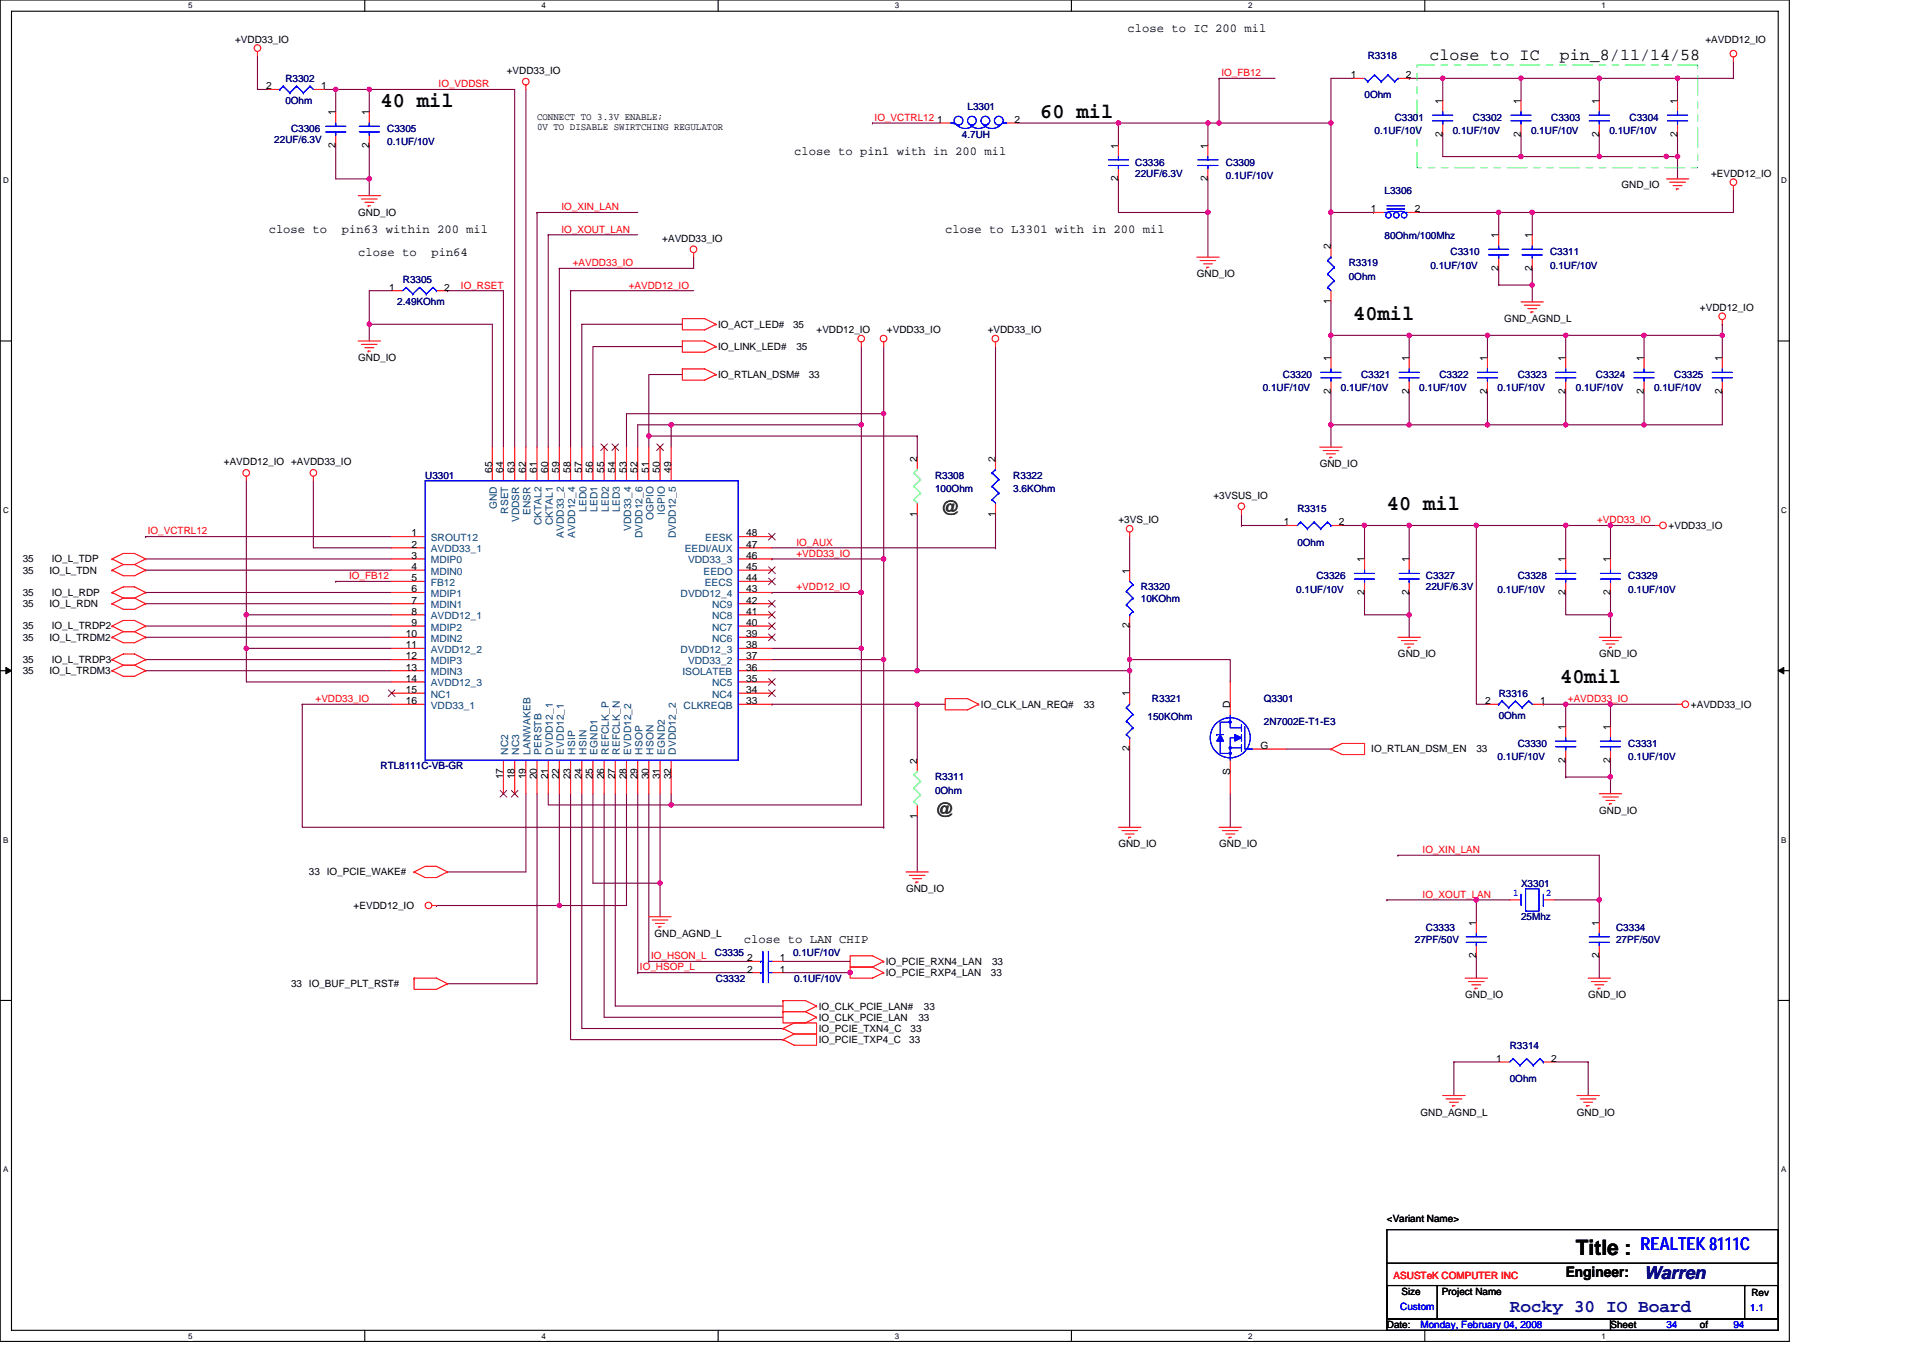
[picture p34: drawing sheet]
<svg xmlns="http://www.w3.org/2000/svg" width="297mm" height="210mm" viewBox="0 0 297 210" stroke-linecap="round" stroke-linejoin="round" font-family="sans-serif">
<defs><g id="words">
<g font-size="3.3">
<text x="58.8" y="16.6">40 mil</text>
<text x="160.7" y="18.3">60 mil</text>
<text x="209" y="49.4">40mil</text>
<text x="214.2" y="78.8">40 mil</text>
<text x="241" y="105.5">40mil</text>
<text x="243.4" y="193.9">Title :</text>
</g>
<g font-size="2.8" fill="#008000">
<text x="145.1" y="79.4">@</text>
<text x="144.3" y="126">@</text>
</g>
<text font-size="2.8" fill="#00f" x="253.4" y="193.1">REALTEK 8111C</text>
<text font-size="2.8" fill="#000080" x="254" y="197.7">Warren</text>
<text font-size="2.8" fill="#0000a0" x="233.2" y="202.6">Rocky 30 IO Board</text>
<g font-size="2.6">
<text x="220.8" y="9.3">close to IC</text>
<text x="240.9" y="9.3">pin_8/11/14/58</text>
</g>
<text font-size="2.2" x="241.8" y="197.3">Engineer:</text>
<g font-size="1.9">
<text x="174.2" y="5">close to IC 200 mil</text>
<text x="122.7" y="24">close to pin1 with in 200 mil</text>
<text x="41.5" y="36.1">close to</text>
<text x="52.8" y="36.1">pin63 within 200 mil</text>
<text x="55.3" y="39.5">close to</text>
<text x="66.6" y="39.5">pin64</text>
<text x="146" y="36.1">close to L3301 with in 200 mil</text>
<text x="114.9" y="145.8">close to LAN CHIP</text>
</g>
<g font-size="1.5">
<text x="36.3" y="6.6">+VDD33_IO</text>
<text x="78.3" y="11.4">+VDD33_IO</text>
<text x="263.4" y="6.6">+AVDD12_IO</text>
<text x="41.1" y="13.8">2</text>
<text x="49.6" y="13.8">1</text>
<text x="51.8" y="17.8" transform="rotate(-90 51.8 17.8)">1</text>
<text x="57" y="17.8" transform="rotate(-90 57 17.8)">1</text>
<text x="208.7" y="12.1">1</text>
<text x="217.1" y="12.1">2</text>
<text x="222.8" y="16.1" transform="rotate(-90 222.8 16.1)">1</text>
<text x="234.9" y="16.1" transform="rotate(-90 234.9 16.1)">1</text>
<text x="247" y="16.1" transform="rotate(-90 247 16.1)">1</text>
<text x="259.1" y="16.1" transform="rotate(-90 259.1 16.1)">1</text>
<text x="51.8" y="22.8" transform="rotate(-90 51.8 22.8)">2</text>
<text x="57" y="22.8" transform="rotate(-90 57 22.8)">2</text>
<text x="82.9" y="18.5">CONNECT TO 3.3V ENABLE;</text>
<text x="82.9" y="20.2">0V TO DISABLE SWIRTCHING REGULATOR</text>
<text x="144.8" y="19">1</text>
<text x="156.7" y="19">2</text>
<text x="172.7" y="23" transform="rotate(-90 172.7 23)">1</text>
<text x="186.6" y="23" transform="rotate(-90 186.6 23)">1</text>
<text x="222.8" y="21.1" transform="rotate(-90 222.8 21.1)">2</text>
<text x="234.9" y="21.1" transform="rotate(-90 234.9 21.1)">2</text>
<text x="247" y="21.1" transform="rotate(-90 247 21.1)">2</text>
<text x="259.1" y="21.1" transform="rotate(-90 259.1 21.1)">2</text>
<text x="172.7" y="28" transform="rotate(-90 172.7 28)">2</text>
<text x="186.6" y="28" transform="rotate(-90 186.6 28)">2</text>
<text x="250.5" y="29">GND_IO</text>
<text x="264.3" y="27.3">+EVDD12_IO</text>
<text x="55.3" y="33.4">GND_IO</text>
<text x="211.8" y="32.8">1</text>
<text x="218.5" y="32.8">2</text>
<text x="102.3" y="37.3">+AVDD33_IO</text>
<text x="205.6" y="38.5" transform="rotate(-90 205.6 38.5)">2</text>
<text x="231.5" y="41.8" transform="rotate(-90 231.5 41.8)">2</text>
<text x="231.5" y="36.8" transform="rotate(-90 231.5 36.8)">1</text>
<text x="236.7" y="41.8" transform="rotate(-90 236.7 41.8)">2</text>
<text x="236.7" y="36.8" transform="rotate(-90 236.7 36.8)">1</text>
<text x="60.1" y="44.9">1</text>
<text x="68.6" y="44.9">2</text>
<text x="184.9" y="42.9">GND_IO</text>
<text x="205.6" y="47" transform="rotate(-90 205.6 47)">1</text>
<text x="110.9" y="50.6">IO_ACT_LED#</text>
<text x="122.5" y="50.6">35</text>
<text x="126.1" y="51.5">+VDD12_IO</text>
<text x="137" y="51.5">+VDD33_IO</text>
<text x="152.6" y="51.5">+VDD33_IO</text>
<text x="232.4" y="49.8">GND_AGND_L</text>
<text x="262.6" y="48">+VDD12_IO</text>
<text x="55.3" y="55.8">GND_IO</text>
<text x="110.9" y="54.1">IO_LINK_LED#</text>
<text x="110.9" y="58.4">IO_RTLAN_DSM#</text>
<text x="123" y="54.1">35</text>
<text x="124.9" y="58.4">33</text>
<text x="205.6" y="55.8" transform="rotate(-90 205.6 55.8)">1</text>
<text x="217.7" y="55.8" transform="rotate(-90 217.7 55.8)">1</text>
<text x="229.7" y="55.8" transform="rotate(-90 229.7 55.8)">1</text>
<text x="241.8" y="55.8" transform="rotate(-90 241.8 55.8)">1</text>
<text x="253.9" y="55.8" transform="rotate(-90 253.9 55.8)">1</text>
<text x="266" y="55.8" transform="rotate(-90 266 55.8)">1</text>
<text x="205.6" y="60.8" transform="rotate(-90 205.6 60.8)">2</text>
<text x="217.7" y="60.8" transform="rotate(-90 217.7 60.8)">2</text>
<text x="229.7" y="60.8" transform="rotate(-90 229.7 60.8)">2</text>
<text x="241.8" y="60.8" transform="rotate(-90 241.8 60.8)">2</text>
<text x="253.9" y="60.8" transform="rotate(-90 253.9 60.8)">2</text>
<text x="266" y="60.8" transform="rotate(-90 266 60.8)">2</text>
<text x="34.6" y="71.9">+AVDD12_IO +AVDD33_IO</text>
<text x="141.7" y="71.4" transform="rotate(-90 141.7 71.4)">2</text>
<text x="153.8" y="71.4" transform="rotate(-90 153.8 71.4)">2</text>
<text x="76" y="73.1" transform="rotate(-90 76 73.1)">65</text>
<text x="77.7" y="73.1" transform="rotate(-90 77.7 73.1)">64</text>
<text x="79.5" y="73.1" transform="rotate(-90 79.5 73.1)">63</text>
<text x="81.2" y="73.1" transform="rotate(-90 81.2 73.1)">62</text>
<text x="82.9" y="73.1" transform="rotate(-90 82.9 73.1)">61</text>
<text x="84.7" y="73.1" transform="rotate(-90 84.7 73.1)">60</text>
<text x="86.4" y="73.1" transform="rotate(-90 86.4 73.1)">59</text>
<text x="88.1" y="73.1" transform="rotate(-90 88.1 73.1)">58</text>
<text x="89.8" y="73.1" transform="rotate(-90 89.8 73.1)">57</text>
<text x="91.6" y="73.1" transform="rotate(-90 91.6 73.1)">56</text>
<text x="93.3" y="73.1" transform="rotate(-90 93.3 73.1)">55</text>
<text x="95" y="73.1" transform="rotate(-90 95 73.1)">54</text>
<text x="96.7" y="73.1" transform="rotate(-90 96.7 73.1)">53</text>
<text x="98.5" y="73.1" transform="rotate(-90 98.5 73.1)">52</text>
<text x="100.2" y="73.1" transform="rotate(-90 100.2 73.1)">51</text>
<text x="101.9" y="73.1" transform="rotate(-90 101.9 73.1)">50</text>
<text x="103.6" y="73.1" transform="rotate(-90 103.6 73.1)">49</text>
<text x="187.4" y="77">+3VSUS_IO</text>
<text x="203.9" y="72.2">GND_IO</text>
<text x="63.6" y="82.9">1</text>
<text x="115.2" y="82.9">48</text>
<text x="141.7" y="79.8" transform="rotate(-90 141.7 79.8)">1</text>
<text x="153.8" y="79.8" transform="rotate(-90 153.8 79.8)">1</text>
<text x="172.8" y="80.9">+3VS_IO</text>
<text x="198.3" y="81.2">1</text>
<text x="206.8" y="81.2">2</text>
<text x="257.7" y="81.7">+VDD33_IO</text>
<text x="3.5" y="88.6">35</text>
<text x="3.5" y="86.9">35</text>
<text x="7.6" y="88.6">IO_L_TDN</text>
<text x="8" y="86.9">IO_L_TDP</text>
<text x="63.6" y="84.6">2</text>
<text x="63.6" y="86.3">3</text>
<text x="63.6" y="88.1">4</text>
<text x="63.6" y="89.8">5</text>
<text x="115.2" y="86.3">46</text>
<text x="115.2" y="88.1">45</text>
<text x="115.2" y="89.8">44</text>
<text x="115.2" y="84.6">47</text>
<text x="174.5" y="88.6" transform="rotate(-90 174.5 88.6)">1</text>
<text x="210.8" y="86.9" transform="rotate(-90 210.8 86.9)">1</text>
<text x="217.7" y="86.9" transform="rotate(-90 217.7 86.9)">1</text>
<text x="241.8" y="86.9" transform="rotate(-90 241.8 86.9)">1</text>
<text x="248.7" y="86.9" transform="rotate(-90 248.7 86.9)">1</text>
<text x="3.5" y="93.8">35</text>
<text x="3.5" y="92.1">35</text>
<text x="7.6" y="93.8">IO_L_RDN</text>
<text x="8" y="92.1">IO_L_RDP</text>
<text x="63.6" y="91.5">6</text>
<text x="63.6" y="93.3">7</text>
<text x="63.6" y="95">8</text>
<text x="115.2" y="95">41</text>
<text x="115.2" y="93.3">42</text>
<text x="115.2" y="91.5">43</text>
<text x="210.8" y="91.9" transform="rotate(-90 210.8 91.9)">2</text>
<text x="217.7" y="91.9" transform="rotate(-90 217.7 91.9)">2</text>
<text x="241.8" y="91.9" transform="rotate(-90 241.8 91.9)">2</text>
<text x="248.7" y="91.9" transform="rotate(-90 248.7 91.9)">2</text>
<text x="3.5" y="99">35</text>
<text x="3.5" y="97.3">35</text>
<text x="7.6" y="99">IO_L_TRDM2</text>
<text x="8" y="97.3">IO_L_TRDP2</text>
<text x="62.7" y="98.4">10</text>
<text x="62.7" y="100.2">11</text>
<text x="62.7" y="101.9">12</text>
<text x="63.6" y="96.7">9</text>
<text x="115.2" y="101.9">37</text>
<text x="115.2" y="98.4">39</text>
<text x="115.2" y="96.7">40</text>
<text x="115.2" y="100.2">38</text>
<text x="174.5" y="97.1" transform="rotate(-90 174.5 97.1)">2</text>
<text x="215.9" y="101.6">GND_IO</text>
<text x="247" y="101.6">GND_IO</text>
<text x="3.5" y="104.2">35</text>
<text x="3.5" y="102.4">35</text>
<text x="7.6" y="104.2">IO_L_TRDM3</text>
<text x="8" y="102.4">IO_L_TRDP3</text>
<text x="62.7" y="103.6">13</text>
<text x="62.7" y="105.3">14</text>
<text x="62.7" y="107.1">15</text>
<text x="115.2" y="107.1">34</text>
<text x="115.2" y="105.3">35</text>
<text x="115.2" y="103.6">36</text>
<text x="174.5" y="107.6" transform="rotate(-90 174.5 107.6)">1</text>
<text x="62.7" y="108.8">16</text>
<text x="115.2" y="108.8">33</text>
<text x="151.5" y="109.3">IO_CLK_LAN_REQ#</text>
<text x="167.4" y="109.3">33</text>
<text x="190" y="109.3" transform="rotate(-90 190 109.3)">D</text>
<text x="229.4" y="108.8">2</text>
<text x="237.9" y="108.8">1</text>
<text x="241.8" y="112.8" transform="rotate(-90 241.8 112.8)">1</text>
<text x="248.7" y="112.8" transform="rotate(-90 248.7 112.8)">1</text>
<text x="261.2" y="109.3">+AVDD33_IO</text>
<text x="141.7" y="118" transform="rotate(-90 141.7 118)">2</text>
<text x="174.5" y="116.1" transform="rotate(-90 174.5 116.1)">2</text>
<text x="190" y="119.7" transform="rotate(-90 190 119.7)">S</text>
<text x="194.7" y="115.7">G</text>
<text x="211.8" y="116.3">IO_RTLAN_DSM_EN</text>
<text x="228" y="116.3">33</text>
<text x="241.8" y="117.8" transform="rotate(-90 241.8 117.8)">2</text>
<text x="248.7" y="117.8" transform="rotate(-90 248.7 117.8)">2</text>
<text x="77.7" y="120.4" transform="rotate(-90 77.7 120.4)">17</text>
<text x="79.5" y="120.4" transform="rotate(-90 79.5 120.4)">18</text>
<text x="81.2" y="120.4" transform="rotate(-90 81.2 120.4)">19</text>
<text x="82.9" y="120.4" transform="rotate(-90 82.9 120.4)">20</text>
<text x="84.7" y="120.4" transform="rotate(-90 84.7 120.4)">21</text>
<text x="86.4" y="120.4" transform="rotate(-90 86.4 120.4)">22</text>
<text x="88.1" y="120.4" transform="rotate(-90 88.1 120.4)">23</text>
<text x="89.8" y="120.4" transform="rotate(-90 89.8 120.4)">24</text>
<text x="91.6" y="120.4" transform="rotate(-90 91.6 120.4)">25</text>
<text x="93.3" y="120.4" transform="rotate(-90 93.3 120.4)">26</text>
<text x="95" y="120.4" transform="rotate(-90 95 120.4)">27</text>
<text x="96.7" y="120.4" transform="rotate(-90 96.7 120.4)">28</text>
<text x="98.5" y="120.4" transform="rotate(-90 98.5 120.4)">29</text>
<text x="100.2" y="120.4" transform="rotate(-90 100.2 120.4)">30</text>
<text x="101.9" y="120.4" transform="rotate(-90 101.9 120.4)">31</text>
<text x="103.6" y="120.4" transform="rotate(-90 103.6 120.4)">32</text>
<text x="247" y="125.8">GND_IO</text>
<text x="141.7" y="126.5" transform="rotate(-90 141.7 126.5)">1</text>
<text x="172.8" y="130.9">GND_IO</text>
<text x="188.3" y="130.9">GND_IO</text>
<text x="47.7" y="135.3">33 IO_PCIE_WAKE#</text>
<text x="140" y="137.9">GND_IO</text>
<text x="54.6" y="140.4">+EVDD12_IO</text>
<text x="228" y="143" transform="rotate(-90 228 143)">1</text>
<text x="247" y="143" transform="rotate(-90 247 143)">1</text>
<text x="101.1" y="144.8">GND_AGND_L</text>
<text x="115.4" y="148.5">2</text>
<text x="120.4" y="148.5">1</text>
<text x="136.8" y="149.1">IO_PCIE_RXN4_LAN</text>
<text x="153.2" y="149.1">33</text>
<text x="228" y="148.1" transform="rotate(-90 228 148.1)">2</text>
<text x="247" y="148.1" transform="rotate(-90 247 148.1)">2</text>
<text x="45" y="152.5">33 IO_BUF_PLT_RST#</text>
<text x="115.4" y="150.3">2</text>
<text x="120.4" y="150.3">1</text>
<text x="126.5" y="156">IO_CLK_PCIE_LAN#</text>
<text x="136.8" y="150.8">IO_PCIE_RXP4_LAN</text>
<text x="142.7" y="156">33</text>
<text x="153.1" y="150.8">33</text>
<text x="226.3" y="154.3">GND_IO</text>
<text x="245.3" y="154.3">GND_IO</text>
<text x="126.5" y="157.7">IO_CLK_PCIE_LAN</text>
<text x="126.5" y="161.2">IO_PCIE_TXP4_C</text>
<text x="126.5" y="159.4">IO_PCIE_TXN4_C</text>
<text x="140.5" y="161.2">33</text>
<text x="140.6" y="159.4">33</text>
<text x="141.9" y="157.7">33</text>
<text x="231.1" y="164.1">1</text>
<text x="239.6" y="164.1">2</text>
<text x="219.4" y="172.4">GND_AGND_L</text>
<text x="243.6" y="172.4">GND_IO</text>
<text x="214.2" y="188.8">&lt;Variant Name&gt;</text>
<text x="216.5" y="200">Size</text>
<text x="222.7" y="200">Project Name</text>
<text x="270.5" y="200.2">Rev</text>
<text x="214.2" y="205.2">Date:</text>
<text x="248.8" y="205.2">Sheet</text>
<text x="262.6" y="205.2">of</text>
</g>
<g font-size="1.5" fill="#f00">
<text x="188.7" y="11.8">IO_FB12</text>
<text x="67.8" y="13.5">IO_VDDSR</text>
<text x="135.1" y="18.7">IO_VCTRL12</text>
<text x="86.7" y="32.5">IO_XIN_LAN</text>
<text x="86.7" y="35.9">IO_XOUT_LAN</text>
<text x="88.5" y="41.1">+AVDD33_IO</text>
<text x="71.2" y="44.6">IO_RSET</text>
<text x="97.1" y="44.6">+AVDD12_IO</text>
<text x="22.8" y="82.6">IO_VCTRL12</text>
<text x="246.7" y="80.9">+VDD33_IO</text>
<text x="53.9" y="89.5">IO_FB12</text>
<text x="123" y="86">+VDD33_IO</text>
<text x="123" y="84.3">IO_AUX</text>
<text x="123" y="91.2">+VDD12_IO</text>
<text x="48.7" y="108.5">+VDD33_IO</text>
<text x="242.2" y="108.5">+AVDD33_IO</text>
<text x="219.7" y="131.8">IO_XIN_LAN</text>
<text x="219.7" y="138.7">IO_XOUT_LAN</text>
<text x="98.8" y="149.9">IO_HSOP_L</text>
<text x="100.6" y="148.2">IO_HSON_L</text>
<text x="215.3" y="197.6">ASUSTeK COMPUTER INC</text>
</g>
<g font-size="1.5" fill="#000080">
<text x="211.3" y="9.2">R3318</text>
<text x="44.1" y="12.6">R3302</text>
<text x="44.1" y="16.1">0Ohm</text>
<text x="149.5" y="17">L3301</text>
<text x="210.8" y="15.2">0Ohm</text>
<text x="42.4" y="22.1">22UF/6.3V</text>
<text x="45" y="20.4">C3306</text>
<text x="59.8" y="20.4">C3305</text>
<text x="59.8" y="22.5">0.1UF/10V</text>
<text x="148.6" y="21.3">4.7UH</text>
<text x="212.3" y="20.7">0.1UF/10V</text>
<text x="215.4" y="18.7">C3301</text>
<text x="224.4" y="20.7">0.1UF/10V</text>
<text x="227.5" y="18.7">C3302</text>
<text x="236.5" y="20.7">0.1UF/10V</text>
<text x="239.6" y="18.7">C3303</text>
<text x="248.6" y="20.7">0.1UF/10V</text>
<text x="251.7" y="18.7">C3304</text>
<text x="175.4" y="25.6">C3336</text>
<text x="175.4" y="27.3">22UF/6.3V</text>
<text x="189.4" y="25.6">C3309</text>
<text x="189.4" y="27.7">0.1UF/10V</text>
<text x="213.9" y="29.9">L3306</text>
<text x="208.3" y="41.1">R3319</text>
<text x="213.9" y="37">80Ohm/100Mhz</text>
<text x="221" y="41.5">0.1UF/10V</text>
<text x="224.1" y="39.4">C3310</text>
<text x="239.4" y="39.4">C3311</text>
<text x="239.4" y="41.5">0.1UF/10V</text>
<text x="61.4" y="47.2">2.49KOhm</text>
<text x="62.2" y="43.7">R3305</text>
<text x="208.3" y="43.2">0Ohm</text>
<text x="198.2" y="58.4">C3320</text>
<text x="210.2" y="58.4">C3321</text>
<text x="222.3" y="58.4">C3322</text>
<text x="234.4" y="58.4">C3323</text>
<text x="246.5" y="58.4">C3324</text>
<text x="258.6" y="58.4">C3325</text>
<text x="195" y="60.5">0.1UF/10V</text>
<text x="207.1" y="60.5">0.1UF/10V</text>
<text x="219.2" y="60.5">0.1UF/10V</text>
<text x="231.3" y="60.5">0.1UF/10V</text>
<text x="243.4" y="60.5">0.1UF/10V</text>
<text x="255.5" y="60.5">0.1UF/10V</text>
<text x="65.7" y="74">U3301</text>
<text x="144.4" y="74">R3308</text>
<text x="144.4" y="76">100Ohm</text>
<text x="156.5" y="74">R3322</text>
<text x="156.5" y="76">3.6KOhm</text>
<text x="200.4" y="79.1">R3315</text>
<text x="200.4" y="84.3">0Ohm</text>
<text x="203.3" y="89.5">C3326</text>
<text x="220.3" y="89.5">C3327</text>
<text x="234.4" y="89.5">C3328</text>
<text x="251.5" y="89.5">C3329</text>
<text x="176.2" y="91.2">R3320</text>
<text x="176.2" y="92.9">10KOhm</text>
<text x="200.2" y="91.6">0.1UF/10V</text>
<text x="220.3" y="91.2">22UF/6.3V</text>
<text x="231.3" y="91.6">0.1UF/10V</text>
<text x="251.5" y="91.6">0.1UF/10V</text>
<text x="231.5" y="107.6">R3316</text>
<text x="177.3" y="111.3">150KOhm</text>
<text x="177.9" y="108.5">R3321</text>
<text x="195.2" y="108.5">Q3301</text>
<text x="195.2" y="112">2N7002E-T1-E3</text>
<text x="231.5" y="111.1">0Ohm</text>
<text x="58.8" y="118.9">RTL8111C-VB-GR</text>
<text x="231.3" y="117.5">0.1UF/10V</text>
<text x="234.4" y="115.4">C3330</text>
<text x="251.5" y="115.4">C3331</text>
<text x="251.5" y="117.5">0.1UF/10V</text>
<text x="144.4" y="120.6">R3311</text>
<text x="144.4" y="122.7">0Ohm</text>
<text x="234.9" y="137">X3301</text>
<text x="220.3" y="143.9">C3333</text>
<text x="234.9" y="142.2">25Mhz</text>
<text x="249.6" y="143.9">C3334</text>
<text x="110.4" y="147.7">C3335</text>
<text x="122.5" y="147.7">0.1UF/10V</text>
<text x="218.5" y="145.6">27PF/50V</text>
<text x="249.6" y="145.6">27PF/50V</text>
<text x="110.6" y="151.7">C3332</text>
<text x="122.7" y="151.7">0.1UF/10V</text>
<text x="233.2" y="162">R3314</text>
<text x="233.2" y="167.2">0Ohm</text>
</g>
<g font-size="1.5" fill="#004080">
<text x="66.5" y="83.6">SROUT12</text>
<text x="76.8" y="78.7" transform="rotate(-90 76.8 78.7)">GND</text>
<text x="78.5" y="79.4" transform="rotate(-90 78.5 79.4)">RSET</text>
<text x="80.2" y="80.7" transform="rotate(-90 80.2 80.7)">VDDSR</text>
<text x="82" y="79.5" transform="rotate(-90 82 79.5)">ENSR</text>
<text x="83.7" y="81.2" transform="rotate(-90 83.7 81.2)">CKTAL2</text>
<text x="85.4" y="81.2" transform="rotate(-90 85.4 81.2)">CKTAL1</text>
<text x="87.1" y="83.1" transform="rotate(-90 87.1 83.1)">AVDD33_2</text>
<text x="88.9" y="83.1" transform="rotate(-90 88.9 83.1)">AVDD12_4</text>
<text x="90.6" y="79.1" transform="rotate(-90 90.6 79.1)">LED0</text>
<text x="92.3" y="79.1" transform="rotate(-90 92.3 79.1)">LED1</text>
<text x="94" y="79.1" transform="rotate(-90 94 79.1)">LED2</text>
<text x="95.8" y="79.1" transform="rotate(-90 95.8 79.1)">LED3</text>
<text x="97.5" y="82" transform="rotate(-90 97.5 82)">VDD33_4</text>
<text x="99.2" y="83.2" transform="rotate(-90 99.2 83.2)">DVDD12_6</text>
<text x="100.9" y="80.3" transform="rotate(-90 100.9 80.3)">OGPIO</text>
<text x="102.7" y="79.5" transform="rotate(-90 102.7 79.5)">IGPIO</text>
<text x="104.4" y="83.2" transform="rotate(-90 104.4 83.2)">DVDD12_5</text>
<text x="108.9" y="83.6">EESK</text>
<text x="66.5" y="85.3">AVDD33_1</text>
<text x="66.5" y="87.1">MDIP0</text>
<text x="66.5" y="88.8">MDIN0</text>
<text x="105.8" y="85.3">EEDI/AUX</text>
<text x="106.3" y="87.1">VDD33_3</text>
<text x="108.7" y="88.8">EEDO</text>
<text x="66.5" y="90.5">FB12</text>
<text x="66.5" y="92.2">MDIP1</text>
<text x="66.5" y="94">MDIN1</text>
<text x="66.5" y="95.7">AVDD12_1</text>
<text x="105.1" y="92.2">DVDD12_4</text>
<text x="108.9" y="90.5">EECS</text>
<text x="110" y="95.7">NC8</text>
<text x="110" y="94">NC9</text>
<text x="66.5" y="97.4">MDIP2</text>
<text x="66.5" y="99.2">MDIN2</text>
<text x="66.5" y="100.9">AVDD12_2</text>
<text x="105.1" y="100.9">DVDD12_3</text>
<text x="110" y="99.2">NC6</text>
<text x="110" y="97.4">NC7</text>
<text x="66.5" y="102.6">MDIP3</text>
<text x="66.5" y="104.3">MDIN3</text>
<text x="66.5" y="106.1">AVDD12_3</text>
<text x="66.5" y="107.8">NC1</text>
<text x="105.4" y="104.3">ISOLATEB</text>
<text x="106.3" y="102.6">VDD33_2</text>
<text x="110" y="107.8">NC4</text>
<text x="110" y="106.1">NC5</text>
<text x="66.5" y="109.5">VDD33_1</text>
<text x="105.6" y="109.5">CLKREQB</text>
<text x="78.5" y="116.6" transform="rotate(-90 78.5 116.6)">NC2</text>
<text x="80.2" y="116.6" transform="rotate(-90 80.2 116.6)">NC3</text>
<text x="82" y="116.6" transform="rotate(-90 82 116.6)">LANWAKEB</text>
<text x="83.7" y="116.6" transform="rotate(-90 83.7 116.6)">PERSTB</text>
<text x="85.4" y="116.6" transform="rotate(-90 85.4 116.6)">DVDD12_1</text>
<text x="87.1" y="116.6" transform="rotate(-90 87.1 116.6)">EVDD12_1</text>
<text x="88.9" y="116.6" transform="rotate(-90 88.9 116.6)">HSIP</text>
<text x="90.6" y="116.6" transform="rotate(-90 90.6 116.6)">HSIN</text>
<text x="92.3" y="116.6" transform="rotate(-90 92.3 116.6)">EGND1</text>
<text x="94" y="116.6" transform="rotate(-90 94 116.6)">REFCLK_P</text>
<text x="95.8" y="116.6" transform="rotate(-90 95.8 116.6)">REFCLK_N</text>
<text x="97.5" y="116.6" transform="rotate(-90 97.5 116.6)">EVDD12_2</text>
<text x="99.2" y="116.6" transform="rotate(-90 99.2 116.6)">HSOP</text>
<text x="100.9" y="116.6" transform="rotate(-90 100.9 116.6)">HSON</text>
<text x="102.7" y="116.6" transform="rotate(-90 102.7 116.6)">EGND2</text>
<text x="104.4" y="116.6" transform="rotate(-90 104.4 116.6)">DVDD12_2</text>
</g>
<g font-size="1.5" fill="#00f">
<text x="233.7" y="138.4">1</text>
<text x="238.8" y="138.4">2</text>
<text x="216.3" y="202.5">Custom</text>
<text x="270.4" y="202.6">1.1</text>
<text x="219.4" y="205.2">Monday, February 04, 2008</text>
<text x="257.4" y="205.2">34</text>
<text x="267.8" y="205.2">94</text>
</g>
<g font-size="1.2">
<text x="29.1" y="1.3">5</text>
<text x="83.6" y="1.3">4</text>
<text x="138.2" y="1.3">3</text>
<text x="192.8" y="1.3">2</text>
<text x="247.4" y="1.3">1</text>
<text x=".5" y="28.3">D</text>
<text x="275.1" y="28.3">D</text>
<text x=".5" y="79.2">C</text>
<text x="275.1" y="79.2">C</text>
<text x=".5" y="130.2">B</text>
<text x="275.1" y="130.2">B</text>
<text x=".5" y="181.1">A</text>
<text x="275.1" y="181.1">A</text>
<text x="29.1" y="206.8">5</text>
<text x="83.6" y="206.8">4</text>
<text x="138.2" y="206.8">3</text>
<text x="192.8" y="206.8">2</text>
<text x="247.4" y="206.8">1</text>
</g>
</g></defs>
<path d="M0 0h276.4v207.3h-276.4zM1.8 1.7h272.9v203.8h-272.9z" fill="none" stroke="#000" stroke-width=".17"/>
<g fill="#fff">
<path d="M29.1 .2h.6v1.4h-.6z"/>
<path d="M29.1 205.7h.6v1.4h-.6z"/>
</g>
<path d="M56.3 0v1.7M56.3 205.5v1.8" fill="none" stroke="#000" stroke-width=".17"/>
<g fill="#fff">
<path d="M83.6 .2h.7v1.4h-.7z"/>
<path d="M83.6 205.7h.7v1.4h-.7z"/>
</g>
<path d="M110.9 0v1.7M110.9 205.5v1.8" fill="none" stroke="#000" stroke-width=".17"/>
<g fill="#fff">
<path d="M138.2 .2h.7v1.4h-.7z"/>
<path d="M138.2 205.7h.7v1.4h-.7z"/>
</g>
<path d="M165.5 0v1.7M165.5 205.5v1.8" fill="none" stroke="#000" stroke-width=".17"/>
<g fill="#fff">
<path d="M192.8 .2h.6v1.4h-.6z"/>
<path d="M192.8 205.7h.6v1.4h-.6z"/>
</g>
<path d="M220.1 0v1.7M220.1 205.5v1.8" fill="none" stroke="#000" stroke-width=".17"/>
<g fill="#fff">
<path d="M247.4 .2h.6v1.4h-.6z"/>
<path d="M247.4 205.7h.6v1.4h-.6z"/>
<path d="M.5 27.2h.8v1.4h-.8z"/>
<path d="M275.1 27.2h.9v1.4h-.9z"/>
<path d="M.5 78.1h.8v1.4h-.8z"/>
<path d="M275.1 78.1h.9v1.4h-.9z"/>
</g>
<path d="M0 52.7h1.8M274.7 52.7h1.7" fill="none" stroke="#000" stroke-width=".17"/>
<g fill="#fff">
<path d="M.5 129.1h.8v1.4h-.8z"/>
<path d="M275.1 129.1h.8v1.4h-.8z"/>
</g>
<path d="M0 103.6h1.8M274.7 103.6h1.7" fill="none" stroke="#000" stroke-width=".17"/>
<path d="M.9 103.1l.9 .5-.9 .5zM274.7 103.6l.8-.5v1z" fill="#000" stroke="#000" stroke-width=".15"/>
<g fill="#fff">
<path d="M.5 180h.8v1.4h-.8z"/>
<path d="M275.1 180h.8v1.4h-.8z"/>
</g>
<path d="M0 154.6h1.8M274.7 154.6h1.7M214.2 190h60.5v13.8h-60.5zM214.2 195.2h60.5M214.2 198.6h7.8v5.2h-7.8zM222.2 198.6h47.3M269.5 198.6h5.2v5.2h-5.2zM269.5 198.6h.1M274.7 195.2h.1M214.2 203.8h34.6v1.7h-34.6zM248.8 203.8h25.9v1.7h-25.9z" fill="none" stroke="#000" stroke-width=".17"/>
<g fill="none" stroke="#800040" stroke-width=".17">
<path d="M39.8 8.6v5.2h1.7M50.1 13.8h1.8M51.9 13.8v3.5M51.9 13.8h.1M51.9 13.8h27.6v55.3M57 13.8v3.5M57 13.8h.1M81.2 13.8v55.3M134.8 19h.1M134.8 19h10.3M157.2 19h15.6M172.8 19v3.5"/>
<path d="M172.8 19h13.8v3.5M172.8 19h.1M186.6 19h.1M186.6 19h19M188.3 12.1h.1M188.3 19h.1M188.3 12.1v6.9M188.3 12.1h8.7M205.6 19h.1M205.6 19v13.8M209 12.1h-3.4v6.9M217.7 12.1h.1"/>
<path d="M217.7 12.1h5.2M222.9 12.1v3.5M222.9 12.1h12v3.5M234.9 12.1h12.1v3.5M234.9 12.1h.1M247 12.1h12.1v3.5M247 12.1h.1M259.1 12.1h.1M267.8 9.5v2.6h-8.7M51.9 22.5v5.1h5.1M57 27.6h.1M57 22.5v5.1"/>
<path d="M57 27.6v2.6M82.9 32.8h.1M82.9 32.8v36.3M82.9 32.8h15.6M84.7 36.3h.1M84.7 36.3v32.8M84.7 36.3h13.8M107.1 39.7v1.8h-20.7M172.8 27.6v5.2h13.8M186.6 32.8h.1M186.6 27.6v5.2M186.6 32.8v6.9"/>
<path d="M205.6 32.8v5.2M205.6 32.8h6.5M212.1 32.8h.1M219.1 32.8h12.4M222.9 20.7v3.5h12v-3.5M231.5 32.8v3.5M231.5 32.8h.1M234.9 24.2h.1M236.7 32.8v3.5M236.7 32.8h.1M247 20.7v3.5h-12.1M247 24.2h.1"/>
<path d="M247 24.2h12.1M257.4 24.2h.1M259.1 24.2v3.4M259.1 20.7v3.5M267.8 29.4v3.4h-36.3M57 50.1v2.6M57 50.1h.1M57 50.1h19v19M60.5 44.9h-3.5v5.2M69.1 44.9h.1M69.1 44.9h8.7v24.2M86.4 41.5h.1"/>
<path d="M86.4 41.5v27.6M88.1 44.9h.1M88.1 44.9v24.2M88.1 44.9h19M105.4 50.1h-15.5v19M105.4 53.6h-13.8v15.5M105.4 57.9h-5.2v9.5M133.1 53.6v12M136.5 53.6v10.3h-39.7v5.2M153.8 53.6v17.2M205.6 51.8h.1M205.6 46.7v5.1"/>
<path d="M205.6 51.8h12.1M205.6 51.8v3.5M217.7 51.8h12.1M217.7 51.8h.1M217.7 51.8v3.5M229.8 51.8h.1M229.8 51.8h12M229.8 51.8v3.5M231.5 41.5v2.5h5.2M236.7 44h.1M236.7 41.5v2.5M236.7 44v2.7"/>
<path d="M241.8 51.8h12.2M241.8 51.8h.1M241.8 51.8v3.5M254 51.8h12M254 51.8h.1M254 51.8v3.5M266 50.1h.1M266 51.8v3.5M266 50.1v1.7M38.1 74.3v20.7h22.4M48.4 74.3v10.3h12.1M103.7 65.6v3.5"/>
<path d="M103.7 65.6h-5.2v3.5M103.7 65.6h29.4M133.1 65.6h.1M133.1 65.6v34.6M136.5 63.9h.1M136.5 63.9v22.5M141.7 67.4h-41.5v1.7M141.7 67.4h.1M141.7 67.4v3.4M141.7 79.5v24.1M153.8 79.5v5.1M191.8 79.5v1.7"/>
<path d="M205.6 60.5v5.1M205.6 65.6v3.5M205.6 65.6h.1M217.7 65.6h.1M217.7 60.5v5.1h-12.1M217.7 65.6h12.1M229.8 60.5v5.1M229.8 65.6h12M241.8 60.5v5.1M241.8 65.6h.1M254 65.6h.1M254 60.5v5.1h-12.2"/>
<path d="M266 60.5v5.1h-12M22.5 98.5h38M22.5 96.7h38M22.5 93.3h38M22.5 91.5h38M22.5 88.1h38M22.5 86.4h38M22.5 82.9h.1M22.5 82.9h38M38.1 95v5.2h22.4M38.1 95h.1M51.9 89.8h.1"/>
<path d="M51.9 89.8h8.6M119.2 86.4h.1M119.2 91.5h.1M119.2 86.4h17.3M119.2 91.5h13.9M119.2 84.6h34.6M133.1 91.5h.1M136.5 86.4v15.5M153.8 84.6h.1M174.5 82.9v5.2M174.5 96.7h.1M174.5 96.7v6.9"/>
<path d="M191.8 81.2h6.9M191.8 81.2h.1M207.3 81.2h3.5v5.2M210.8 81.2h6.9v5.2M210.8 81.2h.1M210.8 91.5v3.5h6.9M217.7 81.2h.1M217.7 91.5h.1M217.7 95v3.5M217.7 81.2h10.3M217.7 91.5v3.5M228 81.2v27.6h1.8"/>
<path d="M228 81.2h.1M228 81.2h13.8v5.2M241.8 81.2h.1M241.8 91.5v3.5h7M241.8 81.2h13.9M248.8 81.2h.1M248.8 81.2v5.2M248.8 95h.1M248.8 91.5v3.5M248.8 95v3.5M22.5 103.6h38M22.5 101.9h38"/>
<path d="M38.1 100.2v5.2h22.4M38.1 100.2h.1M46.7 108.8h.1M46.7 108.8v19h89.8M46.7 108.8h13.8M119.2 108.8h.1M119.2 100.2h13.9M119.2 101.9h17.3M119.2 108.8h22.5M119.2 103.6h22.5M133.1 100.2v24.2h-29.4M136.5 101.9v25.9"/>
<path d="M141.7 108.8v8.7M141.7 108.8h4.3M141.7 103.6h.1M141.7 103.6h32.8M174.5 103.6v3.5M174.5 101.9h15.5v3.5M174.5 115.7v12.1M174.5 103.6h.1M198.7 115.7h6.9M238.4 108.8h.1M238.4 108.8h3.4M241.8 108.8v3.5"/>
<path d="M241.8 117.5v2.6M241.8 108.8h7v3.5M241.8 108.8h.1M248.8 108.8h.1M248.8 117.5v5.1M248.8 108.8h10.3M67.4 139.9h.1M81.2 122.6v12.1h-12.1M82.9 122.6v29.4h-13.8M84.7 122.6v1.8h19M86.4 122.6v17.3M88.1 122.6v38h32.8"/>
<path d="M89.9 122.6v36.3h31M91.6 122.6v13.9h10.4v-13.9M93.3 122.6v34.6h27.6M95 122.6v32.8h25.9M96.8 122.6v17.3h-29.4M98.5 122.6v27.7M100.2 122.6v25.9M102 136.5h.1M102 136.5v5.1M103.7 122.6v1.8M103.7 124.4h.1M136.5 127.8h.1"/>
<path d="M141.7 126.1v8.6M190 122.6v5.2M214.2 139h.1M214.2 139h19M215.9 132.1h31.1v6.9M215.9 132.1h.1M228 139v3.5M228 139h.1M240.1 139h6.9M241.8 120.1h.1M241.8 120.1h7M247 139h.1"/>
<path d="M247 139v3.5M98.5 150.3h.1M98.5 150.3h17.3M100.2 148.5h.1M100.2 148.5h15.6M120.9 148.5h10.4M120.9 150.3h10.4M131.3 150.3h.1M228 147.7v3.4M247 147.7v3.4M231.5 164.1h-6.9v5.2M240.1 164.1h5.2v5.2"/>
</g>
<g fill="#f0f" stroke="#f0f" stroke-width=".17">
<circle cx="247" cy="139" r=".34"/>
<circle cx="228" cy="139" r=".34"/>
<circle cx="101.9" cy="136.4" r=".34"/>
<circle cx="141.7" cy="108.8" r=".34"/>
<circle cx="103.7" cy="124.4" r=".34"/>
<circle cx="133" cy="100.2" r=".34"/>
<circle cx="133" cy="91.5" r=".34"/>
<circle cx="86.4" cy="139.9" r=".33"/>
<circle cx="57" cy="50.1" r=".34"/>
<circle cx="136.5" cy="101.9" r=".34"/>
<circle cx="228" cy="81.2" r=".34"/>
<circle cx="248.7" cy="120" r=".34"/>
<circle cx="248.7" cy="81.2" r=".34"/>
<circle cx="259.1" cy="24.2" r=".34"/>
<circle cx="257.4" cy="24.2" r=".34"/>
<circle cx="236.7" cy="44" r=".34"/>
<circle cx="253.9" cy="65.6" r=".34"/>
<circle cx="186.6" cy="32.8" r=".34"/>
<circle cx="186.6" cy="19" r=".33"/>
<circle cx="205.6" cy="51.8" r=".34"/>
<circle cx="229.8" cy="51.8" r=".34"/>
<circle cx="247" cy="12.1" r=".34"/>
<circle cx="266" cy="51.8" r=".34"/>
<circle cx="236.7" cy="32.8" r=".34"/>
<circle cx="38" cy="100.2" r=".34"/>
<circle cx="38" cy="95" r=".34"/>
<circle cx="188.3" cy="19" r=".33"/>
<circle cx="136.5" cy="86.4" r=".34"/>
<circle cx="136.5" cy="63.9" r=".34"/>
<circle cx="57" cy="27.6" r=".33"/>
<circle cx="131.3" cy="150.3" r=".34"/>
<circle cx="205.6" cy="19" r=".33"/>
<circle cx="57" cy="13.8" r=".34"/>
<circle cx="51.9" cy="13.8" r=".34"/>
<circle cx="103.7" cy="65.6" r=".34"/>
<circle cx="133" cy="65.6" r=".34"/>
<circle cx="229.8" cy="65.6" r=".34"/>
<circle cx="217.7" cy="65.6" r=".34"/>
<circle cx="231.5" cy="32.8" r=".34"/>
<circle cx="259.1" cy="12.1" r=".34"/>
<circle cx="248.7" cy="108.8" r=".34"/>
<circle cx="241.8" cy="108.8" r=".34"/>
<circle cx="205.6" cy="32.8" r=".34"/>
<circle cx="100.2" cy="67.3" r=".34"/>
<circle cx="222.8" cy="12.1" r=".34"/>
<circle cx="141.7" cy="103.6" r=".34"/>
<circle cx="174.5" cy="101.9" r=".34"/>
<circle cx="174.5" cy="103.6" r=".34"/>
<circle cx="217.7" cy="81.2" r=".34"/>
<circle cx="241.8" cy="81.2" r=".34"/>
<circle cx="248.7" cy="95" r=".34"/>
<circle cx="210.8" cy="81.2" r=".34"/>
<circle cx="217.7" cy="95" r=".34"/>
<circle cx="205.6" cy="65.6" r=".34"/>
<circle cx="217.7" cy="51.8" r=".34"/>
<circle cx="241.8" cy="51.8" r=".34"/>
<circle cx="253.9" cy="51.8" r=".34"/>
<circle cx="241.8" cy="65.6" r=".34"/>
<circle cx="234.9" cy="12.1" r=".34"/>
<circle cx="234.9" cy="24.2" r=".34"/>
<circle cx="172.8" cy="19" r=".33"/>
<circle cx="247" cy="24.2" r=".34"/>
</g>
<g fill="none" stroke="#f00" stroke-width=".17">
<path d="M39.8 8v.6M41.5 13.8h1.7M48.4 13.8h1.7M51.9 17.3v1.7M57 17.3v1.7M81.2 13.1v.7M145.1 19h1.8M155.5 19h1.7M209 12.1h1.8M215.9 12.1h1.8M222.9 15.6v1.7M222.9 19v1.7"/>
<path d="M234.9 15.6v1.7M234.9 19v1.7M247 15.6v1.7M247 19v1.7M259.1 15.6v1.7M259.1 19v1.7M267.8 8.8v.7M51.9 20.7v1.8M55.3 30.2h3.5M55.8 30.8h2.4M56.4 31.3h1.3M56.9 31.8h.1"/>
<path d="M56.9 31.8h.3M57 20.7v1.8M107.1 39.1v.6M172.8 22.5v1.7M172.8 25.9v1.7M184.9 39.7h3.4M186.6 22.5v1.7M186.6 25.9v1.7M205.6 38v1.7M212.1 32.8h1.8M217.3 32.8h1.8M231.5 36.3v1.7"/>
<path d="M231.5 39.7v1.8M236.7 36.3v1.7M236.7 39.7v1.8M257.4 27.6h3.5M257.9 28.2h2.4M258.4 28.7h1.4M258.9 29.2h.1M258.9 29.2h.4M267.8 28.7v.7M55.3 52.7h3.5M55.8 53.2h2.4M56.4 53.7h1.3"/>
<path d="M56.9 54.3h.1M56.9 54.3h.3M60.5 44.9h1.7M67.4 44.9h1.7M105.4 52.7h3.5l1.7 .9M105.4 52.7v1.7h3.5l1.7-.8M105.4 52.7h.1M105.4 49.2h3.5l1.7 .9-1.7 .9h-3.5zM105.4 57h3.5l1.7 .9M105.4 57v1.7h3.5l1.7-.8M105.4 57h.1M110.6 53.6h.1"/>
<path d="M110.6 50.1h.1M110.6 57.9h.1M133.1 52.9v.7M136.5 52.9v.7M153.8 52.9v.7M185.4 40.3h2.4M185.9 40.8h1.4M186.4 41.3h.1M186.4 41.3h.3M205.6 44.9v1.8M205.6 55.3v1.7M205.6 58.7v1.8"/>
<path d="M217.7 55.3v1.7M217.7 58.7v1.8M229.8 55.3v1.7M229.8 58.7v1.8M234.9 46.7h3.5M235.5 47.2h2.4M236 47.7h1.4M236.5 48.2h.1M236.5 48.2h.4M241.8 55.3v1.7M241.8 58.7v1.8M254 55.3v1.7"/>
<path d="M254 58.7v1.8M266 49.4v.7M266 55.3v1.7M266 58.7v1.8M38.1 73.6v.7M48.4 73.6v.7M76 69.1v5.2M77.8 69.1v5.2M79.5 69.1v5.2M81.2 69.1v5.2M82.9 69.1v5.2M84.7 69.1v5.2"/>
<path d="M86.4 69.1v5.2M88.1 69.1v5.2M89.9 69.1v5.2M91.6 69.1v5.2M93.3 69.1v5.2M95 69.1v5.2M96.8 69.1v5.2M98.5 69.1v5.2M100.2 69.1v5.2M102 69.1v5.2M103.7 69.1v5.2M141.7 70.8v1.8"/>
<path d="M141.7 77.7v1.8M153.8 70.8v1.8M153.8 77.7v1.8M191.8 78.8v.7M203.9 69.1h3.4M204.4 69.6h2.4M204.9 70.1h1.4M205.4 70.7h.1M205.4 70.7h.4M17.3 88.1l1.7 .9h1.8l1.7-.9M17.3 88.1h.1M17.3 96.7l1.7-.8h1.8l1.7 .8"/>
<path d="M17.3 96.7h.1M17.3 98.5l1.7 .8h1.8l1.7-.8M17.3 98.5h.1M17.3 93.3l1.7 .8h1.8l1.7-.8M17.3 93.3h.1M17.3 91.5l1.7-.8h1.8l1.7 .8M17.3 91.5h.1M17.3 86.4l1.7-.9h1.8l1.7 .9M17.3 86.4h.1M17.3 96.7l1.7 .9M17.3 91.5l1.7 .9M17.3 86.4l1.7 .8"/>
<path d="M19 87.2h1.8M19 97.6h1.8M19 92.4h1.8M19 87.2l-1.7 .9M19 97.6l-1.7 .9M19 92.4l-1.7 .9M20.8 87.2l1.7 .9M20.8 97.6l1.7 .9M20.8 92.4l1.7 .9M22.5 88.1h.1M22.5 96.7h.1M22.5 98.5h.1"/>
<path d="M22.5 93.3h.1M22.5 91.5h.1M22.5 86.4h.1M22.5 96.7l-1.7 .9M22.5 91.5l-1.7 .9M22.5 86.4l-1.7 .8M60.5 82.9h5.2M60.5 84.6h5.2M60.5 86.4h5.2M60.5 88.1h5.2M60.5 89.8h5.2M60.5 91.5h5.2"/>
<path d="M60.5 93.3h5.2M60.5 95h5.2M60.5 96.7h5.2M60.5 98.5h5.2M114 82.9h5.2M114 84.6h5.2M114 86.4h5.2M114 88.1h5.2M114 89.8h5.2M114 91.5h5.2M114 93.3h5.2M114 95h5.2"/>
<path d="M114 96.7h5.2M114 98.5h5.2M174.5 82.2v.7M174.5 88.1v1.7M174.5 95v1.7M198.7 81.2h1.7M205.6 81.2h1.7M210.8 86.4v1.7M210.8 89.8v1.7M215.9 98.5h3.5M216.5 99h2.4M217 99.5h1.4"/>
<path d="M217.7 86.4v1.7M217.7 89.8v1.7M241.8 86.4v1.7M241.8 89.8v1.7M247 98.5h3.5M247.6 99h2.4M248.1 99.5h1.3M248.8 86.4v1.7M248.8 89.8v1.7M255.7 81.2h.7M17.3 101.9l1.7-.9h1.8l1.7 .9M17.3 101.9h.1"/>
<path d="M17.3 103.6l1.7 .9h1.8l1.7-.9M17.3 103.6h.1M17.3 101.9l1.7 .9M19 102.8h1.8M19 102.8l-1.7 .8M20.8 102.8l1.7 .8M22.5 101.9h.1M22.5 103.6h.1M22.5 101.9l-1.7 .9M60.5 108.8h5.2M60.5 100.2h5.2M60.5 101.9h5.2"/>
<path d="M60.5 103.6h5.2M60.5 105.4h5.2M60.5 107.1h5.2M77.8 117.5v5.1M79.5 117.5v5.1M81.2 117.5v5.1M82.9 117.5v5.1M84.7 117.5v5.1M86.4 117.5v5.1M88.1 117.5v5.1M89.9 117.5v5.1M91.6 117.5v5.1"/>
<path d="M93.3 117.5v5.1M95 117.5v5.1M96.8 117.5v5.1M98.5 117.5v5.1M100.2 117.5v5.1M102 117.5v5.1M103.7 117.5v5.1M114 108.8h5.2M114 100.2h5.2M114 101.9h5.2M114 103.6h5.2M114 105.4h5.2"/>
<path d="M114 107.1h5.2M141.7 117.5v1.7M146 107.9h3.5l1.7 .9-1.7 .9h-3.5zM151.2 108.8h.1M174.5 107.1v1.7M174.5 114v1.7M190 105.4v5.2M190 117.5v5.1M193.5 115.7h5.2M205.6 115.7h.1M210.8 114.9h-3.5l-1.7 .8M210.8 114.9v1.7h-3.5l-1.7-.9"/>
<path d="M210.8 114.9h.1M217.5 100h.1M217.5 100h.3M229.8 108.8h1.7M236.7 108.8h1.7M241.8 112.3v1.7M241.8 115.7v1.8M248.6 100h.1M248.6 100h.3M248.8 112.3v1.7M248.8 115.7v1.8M259.1 108.8h.7"/>
<path d="M64 134.7l1.7 .9h1.7l1.7-.9M64 134.7l1.7-.8h1.7l1.7 .8M64 134.7h.1M66.7 139.9h.7M69.1 134.7h.1M140 134.7h3.4M140.5 135.3h2.4M141 135.8h1.4M141.5 136.3h.1M141.5 136.3h.4M141.7 124.4v1.7M172.8 127.8h3.4"/>
<path d="M173.3 128.3h2.4M173.8 128.9h1.4M174.3 129.4h.1M174.3 129.4h.4M188.3 127.8h3.5M188.8 128.3h2.5M189.4 128.9h1.3M189.9 129.4h.1M189.9 129.4h.3M233.2 139h1.7M238.4 139h1.7M247 122.6h3.5"/>
<path d="M247.6 123.1h2.4M248.1 123.7h1.3M248.6 124.2h.1M248.6 124.2h.3M64 151.1h3.4l1.7 .9M64 151.1v1.8h3.4l1.7-.9M64 151.1h.1M69.1 152h.1M100.2 141.6h3.5M100.8 142.2h2.4M101.3 142.7h1.3M101.8 143.2h.1"/>
<path d="M101.8 143.2h.3M115.8 150.3h1.7M115.8 148.5h1.7M119.2 150.3h1.7M119.2 148.5h1.7M120.9 156.3h3.5M120.9 156.3v1.8h3.5l1.7-.9M120.9 156.3h.1M120.9 154.6h3.5l1.7 .8M120.9 154.6v1.7h3.5M120.9 154.6h.1M120.9 158.9l1.8-.8h3.4v1.7h-3.4"/>
<path d="M120.9 158.9h.1M120.9 158.9l1.8 .9M122.7 159.8h3.4v1.7h-3.4l-1.8-.9M122.7 159.8l-1.8 .8M124.4 156.3l1.7 .9M126.1 157.2h.1M126.1 155.4h.1M126.1 155.4l-1.7 .9M134.8 149.4h-3.5v1.7h3.5l1.7-.8M134.8 149.4l1.7 .9M136.5 150.3h.1M136.5 148.5l-1.7-.8h-3.5v1.7h3.5"/>
<path d="M136.5 148.5h.1M136.5 148.5l-1.7 .9M226.3 151.1h3.5M226.8 151.7h2.5M227.3 152.2h1.4M227.9 152.7h.1M227.9 152.7h.3M228 142.5v1.7M228 146v1.7M245.3 151.1h3.5M245.8 151.7h2.4M246.4 152.2h1.3"/>
<path d="M246.9 152.7h.1M246.9 152.7h.3M247 142.5v1.7M247 146v1.7M120.9 160.6h.1M222.9 169.3h3.4M223.4 169.8h2.4M223.9 170.3h1.4M224.4 170.8h.1M224.4 170.8h.4M231.5 164.1h1.7M238.4 164.1h1.7"/>
<path d="M243.6 169.3h3.4M244.1 169.8h2.4M244.6 170.3h1.4M245.1 170.8h.1M245.1 170.8h.4"/>
<circle cx="39.8" cy="7.4" r=".51"/>
<circle cx="81.2" cy="12.6" r=".51"/>
<circle cx="267.8" cy="8.3" r=".51"/>
<circle cx="107.1" cy="38.5" r=".51"/>
<circle cx="267.8" cy="28.1" r=".51"/>
<circle cx="133" cy="52.3" r=".51"/>
<circle cx="136.5" cy="52.3" r=".51"/>
<circle cx="153.7" cy="52.3" r=".51"/>
<circle cx="266" cy="48.9" r=".51"/>
<circle cx="38" cy="73.1" r=".51"/>
<circle cx="48.4" cy="73.1" r=".51"/>
<circle cx="191.7" cy="78.2" r=".51"/>
<circle cx="174.5" cy="81.7" r=".51"/>
<circle cx="256.9" cy="81.2" r=".51"/>
<circle cx="260.3" cy="108.8" r=".51"/>
<circle cx="66.2" cy="139.9" r=".51"/>
</g>
<path d="M218.9 10h43.3v15.9h-43.3z" fill="none" stroke="#00ff40" stroke-width=".15" stroke-dasharray="3 1 1 1 1 1"/>
<g fill="none" stroke="#00f" stroke-width=".17">
<path d="M43.2 13.8h.1M43.7 13.3h.1M43.7 13.3l-.5 .5M43.7 13.3l1.1 1.1M44.8 14.4h.1M45.8 13.3h.1M45.8 13.3l-1 1.1M45.8 13.3l1.1 1.1M46.9 14.4h.1M47.9 13.3h.1M47.9 13.3l-1 1.1M47.9 13.3l.5 .5"/>
<path d="M50.3 19.5h3.1M51.9 19v.5M55.5 19.5h3.1M57 19v.5M146.9 19h.5M147.4 19h.1M147.6 19.1a1.86 1.86 0 0 0 3 0M149.7 19.1a1.86 1.86 0 0 0 3 0M151.7 19.1a1.86 1.86 0 0 0 3 0M154.8 19h.7M210.8 12.1l.5 .5M211.3 12.6h.1"/>
<path d="M212.3 11.6h.1M212.3 11.6l-1 1M212.3 11.6l1.1 1M213.4 12.6h.1M214.4 11.6h.1M214.4 11.6l-1 1M214.4 11.6l1 1M215.4 12.6h.1M215.9 12.1h.1M215.9 12.1l-.5 .5M221.3 17.8h3.1M221.3 18.7h3.1"/>
<path d="M222.9 17.3v.5M222.9 19h.1M222.9 18.7v.3M233.4 17.8h3.1M233.4 18.7h3.1M234.9 17.3v.5M234.9 19h.1M234.9 18.7v.3M245.5 17.8h3.1M245.5 18.7h3.1M247 17.3v.5M247 19h.1"/>
<path d="M247 18.7v.3M257.6 17.8h3.1M257.6 18.7h3.1M259.1 17.3v.5M259.1 19h.1M259.1 18.7v.3M50.3 20.4h3.1M51.9 20.7h.1M51.9 20.4v.3M55.5 20.4h3.1M57 20.7h.1M57 20.4v.3"/>
<path d="M171.2 24.7h3.1M171.2 25.6h3.1M172.8 24.2v.5M172.8 25.9h.1M172.8 25.6v.3M185 24.7h3.1M185 25.6h3.1M186.6 24.2v.5M186.6 25.9h.1M186.6 25.6v.3M205.6 39.7h.1M205.6 39.7l-.5 .6"/>
<path d="M213.9 32.8h.5M214.2 32.3h2.8M214.2 31.8h2.8M214.4 32.8l.6-.1 .6 .1M215.7 32.8l.7-.1 .6 .1M216.8 32.8h.5M229.9 38.5h3.1M229.9 39.4h3.1M231.5 38v.5M231.5 39.7h.1M231.5 39.4v.3M235.1 38.5h3.1"/>
<path d="M235.1 39.4h3.1M236.7 38v.5M236.7 39.7h.1M236.7 39.4v.3M62.7 44.4h.1M62.7 44.4l1.1 1M62.7 44.4l-.5 .5M63.8 45.4h.1M64.8 44.4h.1M64.8 44.4l1 1M64.8 44.4l-1 1M65.8 45.4h.1"/>
<path d="M66.9 44.4h.1M66.9 44.4l.5 .5M66.9 44.4l-1.1 1M67.4 44.9h.1M204 57.5h3.1M204 58.4h3.1M205.1 40.3h.1M205.1 44.4h.1M205.1 42.3h.1M205.1 40.3l1 1M205.1 44.4l.5 .5M205.1 42.3l1 1.1"/>
<path d="M205.6 57v.5M205.6 58.7h.1M205.6 58.4v.3M206.1 41.3h.1M206.1 43.4h.1M206.1 41.3l-1 1M206.1 43.4l-1 1M216.1 57.5h3.1M216.1 58.4h3.1M217.7 57v.5M217.7 58.7h.1M217.7 58.4v.3"/>
<path d="M228.2 57.5h3.1M228.2 58.4h3.1M229.8 57v.5M229.8 58.7h.1M229.8 58.4v.3M240.3 57.5h3.1M240.3 58.4h3.1M241.8 57v.5M241.8 58.7h.1M241.8 58.4v.3M252.4 57.5h3.1M252.4 58.4h3.1"/>
<path d="M254 57v.5M254 58.7h.1M254 58.4v.3M264.5 57.5h3.1M264.5 58.4h3.1M266 57v.5M266 58.7h.1M266 58.4v.3M65.7 74.3h48.3v43.2h-48.3zM153.2 73.1h.1M153.2 77.2h.1M153.2 75.1h.1"/>
<path d="M153.2 73.1l1.1 1M153.2 77.2l.6 .5M153.2 75.1l1.1 1.1M153.8 72.6h.1M153.8 72.6l-.6 .5M154.3 74.1h.1M154.3 76.2h.1M154.3 74.1l-1.1 1M154.3 76.2l-1.1 1M174 93.5h.1M174 91.4h.1M174 93.5l1 1"/>
<path d="M174 91.4l1 1M174.5 95h.1M174.5 89.8l.5 .5M175 94.5h.1M175 90.3h.1M175 92.4h.1M175 94.5l-.5 .5M175 92.4l-1 1.1M175 90.3l-1 1.1M200.9 80.7h.1M200.9 80.7l1 1M200.9 80.7l-.5 .5"/>
<path d="M201.9 81.7h.1M203 80.7h.1M203 80.7l1 1M203 80.7l-1.1 1M204 81.7h.1M205.1 80.7h.1M205.1 80.7l.5 .5M205.1 80.7l-1.1 1M205.6 81.2h.1M209.2 88.6h3.1M209.2 89.5h3.1M210.8 88.1v.5"/>
<path d="M210.8 89.8h.1M210.8 89.5v.3M216.1 88.6h3.1M216.1 89.5h3.1M217.7 88.1v.5M217.7 89.8h.1M217.7 89.5v.3M240.3 88.6h3.1M240.3 89.5h3.1M241.8 88.1v.5M241.8 89.8h.1M241.8 89.5v.3"/>
<path d="M247.2 88.6h3.1M247.2 89.5h3.1M248.8 88.1v.5M248.8 89.8h.1M248.8 89.5v.3M174 113.5h.1M174 109.3h.1M174 111.4h.1M174 113.5l.5 .5M174 111.4l1 1.1M174 109.3l1 1.1M174.5 114h.1"/>
<path d="M174.5 108.8l-.5 .5M175 112.5h.1M175 110.4h.1M175 112.5l-1 1M175 110.4l-1 1M188 113.5h.1M188 113.5h1M190 110.6v1.9h1.8M190 111.6h-1.5v4.8h1.5M191.8 113.5v1M191.8 111.9v1.1M191.8 115v1.1"/>
<path d="M191.8 115.5h-1.8v2M191.8 114h-1.8v1.5M192.3 112.3v3.4h1.2M231.5 108.8h.1M232 108.3h.1M232 108.3l-.5 .5M232 108.3l1 1M233 109.3h.1M234.1 108.3h.1M234.1 108.3l-1.1 1M234.1 108.3l1 1M235.1 109.3h.1"/>
<path d="M236.2 108.3h.1M236.2 108.3l-1.1 1M236.2 108.3l.5 .5M240.3 114.5h3.1M240.3 115.4h3.1M241.8 114v.5M241.8 115.7h.1M241.8 115.4v.3M247.2 114.5h3.1M247.2 115.4h3.1M248.8 114v.5M248.8 115.7h.1"/>
<path d="M248.8 115.4v.3M234.9 138.2v1.7M235.6 137.3h2.1v3.5h-2.1zM238.4 139.9h.1M238.4 138.2v1.7M117.5 150.3h.1M117.5 148.5h.1M117.5 150.3h.4M117.5 148.5h.4M117.9 148.7v3.1M117.9 147v3.1M118.7 148.7v3.1"/>
<path d="M118.7 150.3h.5M118.7 147v3.1M118.7 148.5h.5M226.5 144.7h3.1M226.5 145.6h3.1M228 144.2v.5M228 146h.1M228 145.6v.4M245.5 144.7h3.1M245.5 145.6h3.1M247 144.2v.5M247 146h.1"/>
<path d="M247 145.6v.4M233.7 163.6h.1M233.7 163.6l1.1 1M233.7 163.6l-.5 .5M234.8 164.6h.1M235.8 163.6h.1M235.8 163.6l1.1 1M235.8 163.6l-1 1M236.9 164.6h.1M237.9 163.6h.1M237.9 163.6l.5 .5M237.9 163.6l-1 1"/>
<path d="M238.4 164.1h.1"/>
<circle cx="148.1" cy="18.6" r=".68"/>
<circle cx="150.1" cy="18.6" r=".68"/>
<circle cx="152.2" cy="18.6" r=".68"/>
<circle cx="154.3" cy="18.6" r=".68"/>
<circle cx="214.5" cy="33.3" r=".42"/>
<circle cx="215.7" cy="33.3" r=".43"/>
<circle cx="216.9" cy="33.3" r=".43"/>
<circle cx="190" cy="114" r="3.1"/>
</g>
<g fill="none" stroke="#80ff80" stroke-width=".17">
<path d="M141.2 73.1h.1M141.2 77.2h.1M141.2 75.1h.1M141.2 73.1l1 1M141.2 77.2l.5 .5M141.2 75.1l1 1.1M141.7 72.6h.1M141.7 72.6l-.5 .5M142.2 74.1h.1M142.2 76.2h.1M142.2 74.1l-1 1M142.2 76.2l-1 1"/>
<path d="M141.2 119.7h.1M141.2 119.7l1 1M141.7 119.2h.1M141.7 119.2l-.5 .5M141.2 123.8h.1M141.2 121.8h.1M141.2 123.8l.5 .6M141.2 121.8l1 1M142.2 120.7h.1M142.2 122.8h.1M142.2 120.7l-1 1.1M142.2 122.8l-1 1"/>
</g>
<g fill="none" stroke="#804000" stroke-width=".15">
<path d="M92.8 68.6l1 1M93.8 68.6l-1 1M94.5 68.6l1.1 1M95.5 68.6l-1 1M101.4 68.6l1.1 1M102.5 68.6l-1.1 1M118.7 98l1.1 1M118.7 96.2l1.1 1.1M118.7 94.5l1.1 1M118.7 92.8l1.1 1M118.7 89.3l1.1 1.1M118.7 87.6l1.1 1"/>
<path d="M118.7 82.4l1.1 1M119.7 82.4l-1 1M119.7 98l-1 1M119.7 96.2l-1 1.1M119.7 94.5l-1 1M119.7 92.8l-1 1M119.7 89.3l-1 1.1M119.7 87.6l-1 1M60 106.6l1 1M61 106.6l-1 1M118.7 106.6l1.1 1M118.7 104.9l1.1 1"/>
<path d="M119.7 106.6l-1 1M119.7 104.9l-1 1M77.3 122.1l1 1.1M78.3 122.1l-1.1 1.1M79 122.1l1 1.1M80 122.1l-1 1.1"/>
</g>
<g fill="#00f" stroke="#00f" stroke-width=".17">
<path d="M189.9 111.5h.2v.2h-.2z" fill-rule="evenodd"/>
<path d="M189.9 116.3h.2v.2h-.2z" fill-rule="evenodd"/>
<path d="M188.5 113.5l.5 1h-1z" fill-rule="evenodd"/>
<path d="M190.7 113.5l1.1 .5-1.1 .5z" fill-rule="evenodd"/>
<path d="M189.9 111.5h.2v.2h-.2z" fill-rule="evenodd"/>
<path d="M189.9 116.3h.2v.2h-.2z" fill-rule="evenodd"/>
<path d="M188.5 113.5l.5 1h-1z" fill-rule="evenodd"/>
<path d="M190.7 113.5l1.1 .5-1.1 .5z" fill-rule="evenodd"/>
<circle cx="190" cy="115.5" r=".17"/>
</g>
<use href="#words"/>
</svg>
